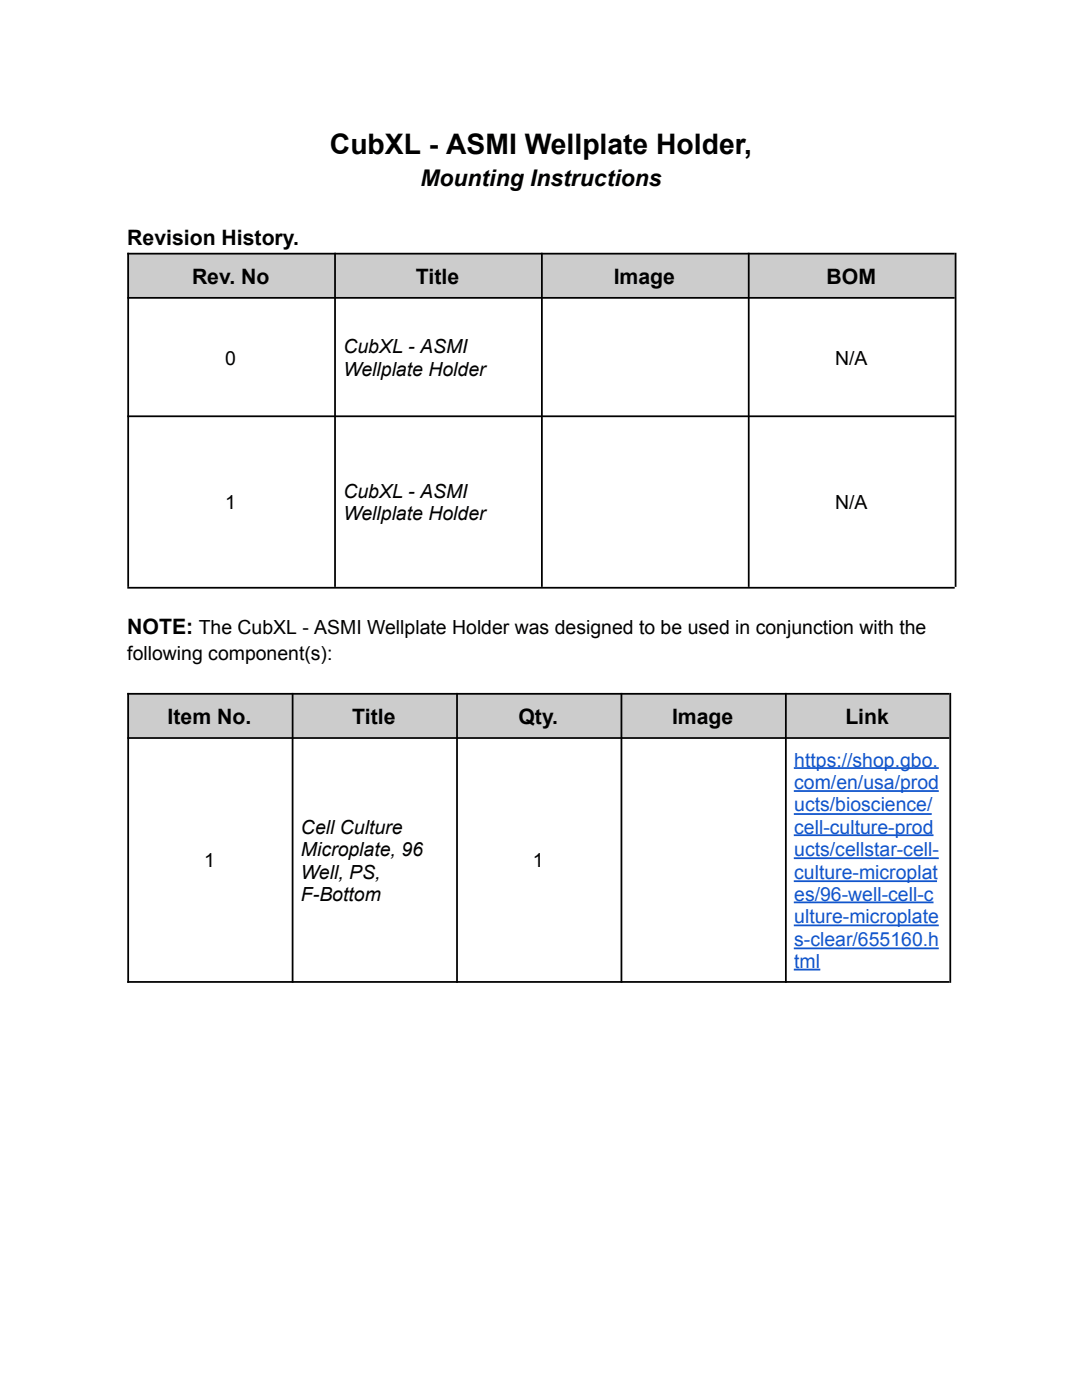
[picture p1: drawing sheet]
<svg xmlns="http://www.w3.org/2000/svg" width="216mm" height="279mm" viewBox="0 0 216 279" stroke-linecap="round" stroke-linejoin="round" font-family="sans-serif">
<defs><g id="words">
<text font-size="5.6" x="65.8" y="30.7">CubXL - ASMI Wellplate Holder,</text>
<text font-size="4.6" x="83.9" y="37.2">Mounting Instructions</text>
<g font-size="4.2">
<text x="25.4" y="49">Revision History.</text>
<text x="38.3" y="56.7">Rev. No</text>
<text x="83" y="56.7">Title</text>
<text x="122.5" y="56.7">Image</text>
<text x="164.9" y="56.7">BOM</text>
<text x="25.4" y="126.5">NOTE: The CubXL - ASMI Wellplate Holder was designed to be used in conjunction with the</text>
<text x="33.5" y="144.5">Item No.</text>
<text x="70.3" y="144.5">Title</text>
<text x="103.5" y="144.5">Qty.</text>
<text x="134.1" y="144.5">Image</text>
<text x="168.7" y="144.5">Link</text>
</g>
<g font-size="3.9">
<text x="68.5" y="70.5">CubXL - ASMI</text>
<text x="45" y="72.8">0</text>
<text x="68.5" y="75">Wellplate Holder</text>
<text x="166.6" y="72.8">N/A</text>
<text x="45" y="101.6">1</text>
<text x="68.5" y="99.4">CubXL - ASMI</text>
<text x="166.6" y="101.6">N/A</text>
<text x="68.5" y="103.9">Wellplate Holder</text>
<text x="25.4" y="131.8">following component(s):</text>
<text x="60.1" y="166.4">Cell Culture</text>
<text x="40.7" y="173.1">1</text>
<text x="60.1" y="170.9">Microplate, 96</text>
<text x="106.3" y="173.1">1</text>
<text x="60.1" y="175.3">Well, PS,</text>
<text x="60.1" y="179.8">F-Bottom</text>
</g>
<g font-size="3.9" fill="#15c">
<text x="158.5" y="153">https://shop.gbo.</text>
<text x="158.5" y="157.5">com/en/usa/prod</text>
<text x="158.5" y="161.9">ucts/bioscience/</text>
<text x="158.5" y="166.4">cell-culture-prod</text>
<text x="158.5" y="170.9">ucts/cellstar-cell-</text>
<text x="158.5" y="175.3">culture-microplat</text>
<text x="158.5" y="179.8">es/96-well-cell-c</text>
<text x="158.5" y="184.3">ulture-microplate</text>
<text x="158.5" y="188.7">s-clear/655160.h</text>
<text x="158.5" y="193.2">tml</text>
</g>
</g></defs>
<g fill="#ccc">
<path d="M25.4 50.6h41.3v8.7h-41.3z"/>
<path d="M66.7 50.6h41.2v8.7h-41.2z"/>
<path d="M107.9 50.6h41.3v8.7h-41.3z"/>
<path d="M149.2 50.6h41.3v8.7h-41.3z"/>
<path d="M25.4 138.4h32.8v8.8h-32.8z"/>
<path d="M58.2 138.4h32.8v8.8h-32.8z"/>
<path d="M91 138.4h32.8v8.8h-32.8z"/>
<path d="M123.8 138.4h32.8v8.8h-32.8z"/>
<path d="M156.6 138.4h32.8v8.8h-32.8z"/>
</g>
<path d="M158.4 153.3h28.9M158.4 157.9h28.9M158.4 162.5h27.5M158.4 166.7h27.9M158.4 171.3h28.9M158.4 175.9h28.6M158.4 180.1h27.9M158.4 184.7h28.9M158.4 189.3h28.9M158.4 193.5h5.3" fill="none" stroke="#15c" stroke-width=".35"/>
<g fill="none" stroke="#000" stroke-width=".35">
<path d="M25.4 50.6h165.1M25.4 59.4h165.1M25.6 50.4v66.7M66.9 50.4v66.7M108.1 50.4v66.7M149.4 50.4v66.7M190.7 50.4v66.7M25.4 83.1h165.1M25.4 117.3h165.1M25.4 138.5h164M25.6 138.3v57.8M58.4 138.3v57.8"/>
<path d="M91.2 138.3v57.8M124 138.3v57.8M156.8 138.3v57.8M189.6 138.3v57.8M25.4 147.3h164M25.4 196h164"/>
</g>
<use href="#words"/>
</svg>
